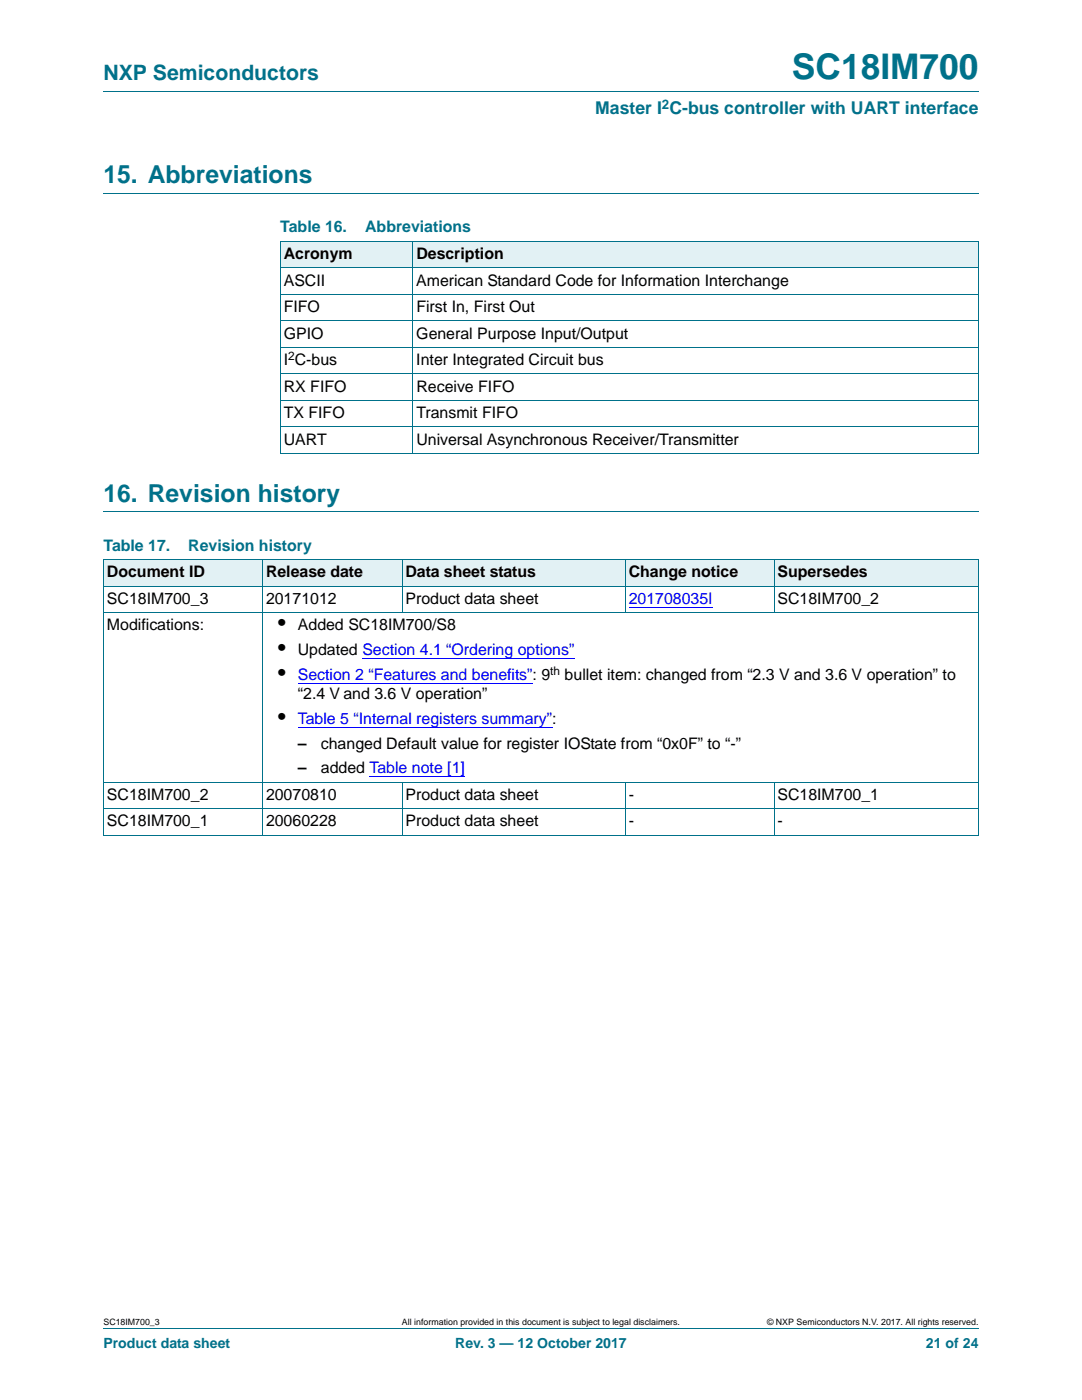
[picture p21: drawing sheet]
<svg xmlns="http://www.w3.org/2000/svg" width="216mm" height="279mm" viewBox="0 0 216 279" stroke-linecap="round" stroke-linejoin="round" font-family="sans-serif">
<defs><g id="words">
<text font-size="7" fill="#00718a" x="158" y="15.8">SC18IM700</text>
<g font-size="4.9" fill="#00718a">
<text x="20.6" y="36.6">15. Abbreviations</text>
<text x="20.6" y="100.1">16. Revision history</text>
</g>
<text font-size="4.2" fill="#00718a" x="20.6" y="16">NXP Semiconductors</text>
<g font-size="4.2">
<text x="55.5" y="125.8">•</text>
<text x="55.5" y="130.7">•</text>
<text x="55.5" y="135.6">•</text>
<text x="55.5" y="144.5">•</text>
</g>
<text font-size="3.5" fill="#00718a" x="118.8" y="22.8">Master I C-bus controller with UART interface</text>
<g font-size="3.2" fill="#00718a">
<text x="55.9" y="46.4">Table 16.</text>
<text x="72.9" y="46.4">Abbreviations</text>
<text x="20.6" y="109.9">Table 17.</text>
<text x="37.6" y="109.9">Revision history</text>
</g>
<g font-size="3.2">
<text x="56.6" y="51.7">Acronym</text>
<text x="83.1" y="51.7">Description</text>
<text x="56.6" y="57">ASCII</text>
<text x="83.1" y="57">American Standard Code for Information Interchange</text>
<text x="56.6" y="62.3">FIFO</text>
<text x="83.1" y="62.3">First In, First Out</text>
<text x="56.6" y="67.6">GPIO</text>
<text x="83.1" y="67.6">General Purpose Input/Output</text>
<text x="56.6" y="72.9">I C-bus</text>
<text x="83.1" y="72.9">Inter Integrated Circuit bus</text>
<text x="56.6" y="78.1">RX FIFO</text>
<text x="56.6" y="83.4">TX FIFO</text>
<text x="83.1" y="78.1">Receive FIFO</text>
<text x="83.1" y="83.4">Transmit FIFO</text>
<text x="56.6" y="88.7">UART</text>
<text x="83.1" y="88.7">Universal Asynchronous Receiver/Transmitter</text>
<text x="21.3" y="115.2">Document ID</text>
<text x="53.1" y="115.2">Release date</text>
<text x="80.9" y="115.2">Data sheet status</text>
<text x="125.5" y="115.2">Change notice</text>
<text x="155.2" y="115.2">Supersedes</text>
<text x="21.3" y="120.5">SC18IM700_3</text>
<text x="21.3" y="125.8">Modifications:</text>
<text x="53.1" y="120.5">20171012</text>
<text x="59.4" y="125.8">Added SC18IM700/S8</text>
<text x="80.9" y="120.5">Product data sheet</text>
<text x="155.2" y="120.5">SC18IM700_2</text>
<text x="59.4" y="130.7">Updated Section 4.1 “Ordering options”</text>
<text x="112.7" y="135.6">bullet item: changed from “2.3 V and 3.6 V operation” to</text>
<text x="59.4" y="139.5">“2.4 V and 3.6 V operation”</text>
<text x="59.4" y="149.4">–</text>
<text x="64" y="149.4">changed Default value for register IOState from “0x0F” to “-”</text>
<text x="59.4" y="154.3">–</text>
<text x="64" y="154.3">added Table note [1]</text>
<text x="21.3" y="159.6">SC18IM700_2</text>
<text x="53.1" y="159.6">20070810</text>
<text x="80.9" y="159.6">Product data sheet</text>
<text x="125.4" y="159.6">-</text>
<text x="155.1" y="159.6">SC18IM700_1</text>
<text x="21.3" y="164.9">SC18IM700_1</text>
<text x="53.1" y="164.9">20060228</text>
<text x="80.9" y="164.9">Product data sheet</text>
<text x="125.4" y="164.9">-</text>
<text x="155.1" y="164.9">-</text>
</g>
<g font-size="3.2" fill="#00f">
<text x="125.5" y="120.5">201708035I</text>
<text x="59.4" y="135.6">Section 2 “Features and benefits”: 9</text>
<text x="59.4" y="144.5">Table 5 “Internal registers summary”:</text>
</g>
<g font-size="2.8" fill="#00718a">
<text x="20.6" y="269.1">Product data sheet</text>
<text x="90.8" y="269.1">Rev. 3 — 12 October 2017</text>
<text x="184.8" y="269.1">21 of 24</text>
</g>
<text font-size="2.6" fill="#00718a" x="132.1" y="21.7">2</text>
<g font-size="2.4">
<text x="57.5" y="71.9">2</text>
<text x="109.8" y="134.7">th</text>
</g>
<g font-size="1.8">
<text x="20.6" y="264.5">SC18IM700_3</text>
<text x="80.2" y="264.5">All information provided in this document is subject to legal disclaimers.</text>
<text x="153.1" y="264.5">© NXP Semiconductors N.V. 2017. All rights reserved.</text>
</g>
</g></defs>
<path d="M20.6 18.2h174.7M20.6 38.6h174.7M20.6 102.1h174.7M20.6 265.1h174.7" fill="none" stroke="#00718a" stroke-width=".2"/>
<g fill="#e2f1f4">
<path d="M55.9 48.2h26.5v5.2h-26.5z"/>
<path d="M82.4 48.2h112.9v5.2h-112.9z"/>
</g>
<path d="M55.9 48.2h139.4v42.2M55.9 53.5h139.4M55.9 58.7h139.4M55.9 48.2v42.2M82.4 48.1v42.4M55.9 64h139.4M55.9 69.3h139.4M55.9 74.6h139.4M55.9 79.9h139.4M55.9 85.2h139.4M55.9 90.5h139.4" fill="none" stroke="#00718a" stroke-width=".2"/>
<g fill="#e2f1f4">
<path d="M20.6 111.7h31.8v5.2h-31.8z"/>
<path d="M52.4 111.7h27.8v5.2h-27.8z"/>
<path d="M80.2 111.7h44.6v5.2h-44.6z"/>
<path d="M124.8 111.7h29.7v5.2h-29.7z"/>
<path d="M154.5 111.7h40.8v5.2h-40.8z"/>
</g>
<path d="M72.3 131.4h41.2M125.5 121.2h16.7" fill="none" stroke="#00f" stroke-width=".2"/>
<path d="M113.5 131.3h1.1v.2h-1.1z" fill="#00f"/>
<path d="M59.4 136.4h45.8" fill="none" stroke="#00f" stroke-width=".2"/>
<path d="M105.2 136.3h1.1v.1h-1.1z" fill="#00f"/>
<path d="M59.4 145.2h49.7" fill="none" stroke="#00f" stroke-width=".2"/>
<path d="M109.1 145.1h1.1v.1h-1.1z" fill="#00f"/>
<path d="M73.7 155h19.1" fill="none" stroke="#00f" stroke-width=".2"/>
<g fill="none" stroke="#00718a" stroke-width=".2">
<path d="M20.6 111.7h174.7M20.6 117h174.7M20.6 111.7v54.9M52.4 111.6v55.1M80.2 111.6v10.7M124.8 111.6v10.7M154.5 111.6v10.7M195.3 111.7v54.9M20.6 122.2h174.7M20.6 156.1h174.7M80.2 156.1v10.6M124.8 156.1v10.6"/>
<path d="M154.5 156.1v10.6M20.6 161.4h174.7M20.6 166.7h174.7"/>
</g>
<use href="#words"/>
</svg>
